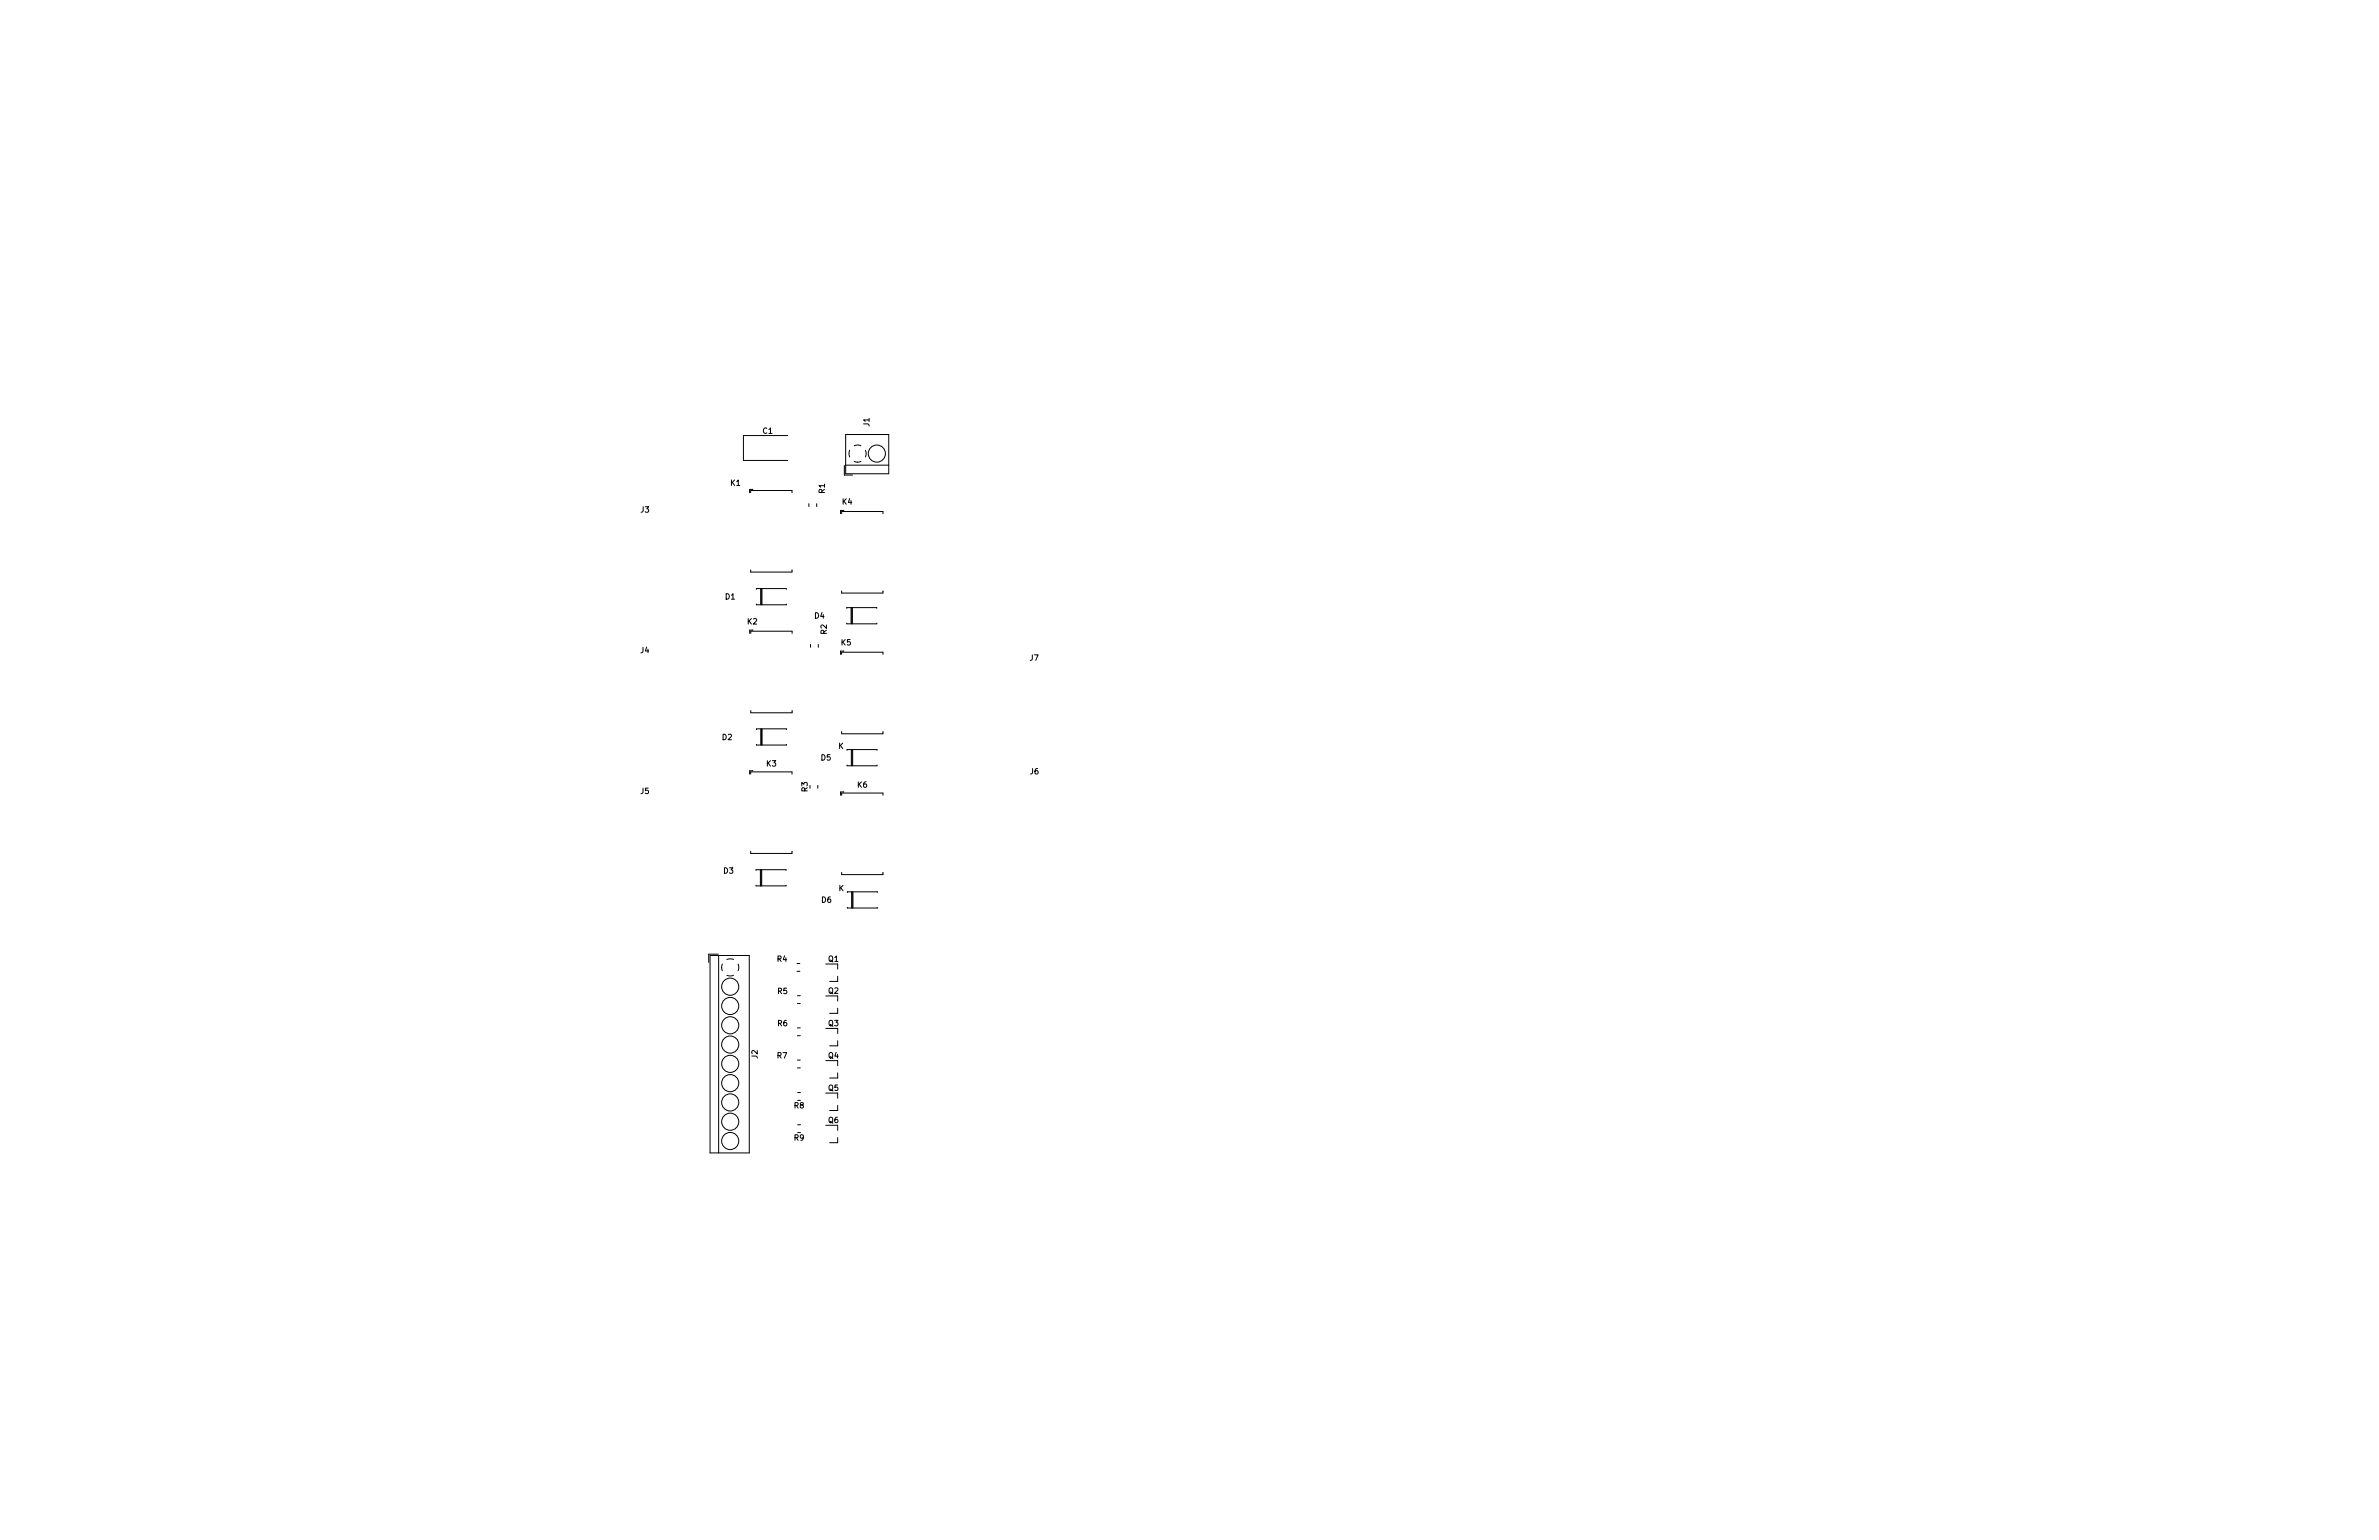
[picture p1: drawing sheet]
<svg xmlns="http://www.w3.org/2000/svg" width="432mm" height="279mm" viewBox="0 0 432 279" stroke-linecap="round" stroke-linejoin="round" font-family="sans-serif">
<defs><g id="words">
<g font-size="1.4">
<text x="157.8" y="77.3" transform="rotate(-90 157.8 77.3)">J1</text>
<text x="138.5" y="78.7">C1</text>
<text x="132.6" y="88.1">K1</text>
<text x="149.7" y="89.5" transform="rotate(-90 149.7 89.5)">R1</text>
<text x="116.3" y="93">J3</text>
<text x="152.9" y="91.5">K4</text>
<text x="131.6" y="108.8">D1</text>
<text x="135.7" y="113.3">K2</text>
<text x="147.9" y="112.2">D4</text>
<text x="116.3" y="118.5">J4</text>
<text x="150" y="115.1" transform="rotate(-90 150 115.1)">R2</text>
<text x="152.7" y="117.1">K5</text>
<text x="186.9" y="119.9">J7</text>
<text x="131.1" y="134.3">D2</text>
<text x="149" y="138">D5</text>
<text x="152.2" y="135.9">K</text>
<text x="139.1" y="139.1">K3</text>
<text x="146.6" y="143.6" transform="rotate(-90 146.6 143.6)">R3</text>
<text x="155.6" y="142.9">K6</text>
<text x="187" y="140.5">J6</text>
<text x="116.3" y="144">J5</text>
<text x="131.3" y="158.5">D3</text>
<text x="152.2" y="161.7">K</text>
<text x="149.1" y="163.8">D6</text>
<text x="141.1" y="174.5">R4</text>
<text x="150.4" y="174.5">Q1</text>
<text x="141.1" y="180.3">R5</text>
<text x="150.4" y="180.3">Q2</text>
<text x="141.1" y="186.2">R6</text>
<text x="150.4" y="186.2">Q3</text>
<text x="137.5" y="192" transform="rotate(-90 137.5 192)">J2</text>
<text x="141.1" y="192">R7</text>
<text x="150.4" y="192">Q4</text>
<text x="150.4" y="197.9">Q5</text>
<text x="144.1" y="201.1">R8</text>
<text x="150.4" y="203.7">Q6</text>
<text x="144.1" y="206.9">R9</text>
</g>
</g></defs>
<g fill="none" stroke="#000" stroke-width=".18">
<path d="M143 79h-8.1v4.5h8.1M153.5 78.8h7.8v7.2h-7.8zM136.3 89.4v-.4h7.5v.4M136.7 88.8h-.6v.6M146.8 91.4v.5M148.2 91.4v.5M152.8 93.2v-.4h7.5v.4M153.2 92.6h-.6v.6M153.3 84.5v1.7h1.5M153.5 84.4h7.8M154.2 81.7l-.1 .6 .1 .6M155 83.7l.7 .2"/>
<path d="M155 80.9l.6-.2 .7 .2M156.3 83.7l-.6 .2M157.1 81.7l.1 .5-.1 .7M136.3 103.4v.4h7.5v-.4M136.3 114.9v-.4h7.5v.4M136.7 114.3h-.6v.6M137.3 106.9v-.1h5.4v.1M137.3 109.6v.1h5.4v-.1M138.1 106.8v2.9M138.2 106.8v2.9M138.3 106.8v2.9M147.1 116.9v.5"/>
<path d="M148.5 116.9v.5M152.8 107.2v.4h7.5v-.4M152.8 118.7v-.4h7.5v.4M153.2 118.1h-.6v.6M153.7 110.4v-.2h5.4v.2M153.7 113v.2h5.4v-.2M154.5 110.2v3M154.6 110.2v3M154.7 110.2v3M136.3 128.9v.4h7.5v-.4M136.7 139.8h-.6v.6M137.3 132.4v-.2h5.4v.2"/>
<path d="M137.3 135v.2h5.4v-.2M138.1 132.2v3M138.2 132.2v3M138.3 132.2v3M152.8 132.7v.4h7.5v-.4M153.7 136.1v-.1h5.5v.1M153.7 138.8v.1h5.5v-.1M154.5 136v2.9M154.6 136v2.9M154.8 136v2.9M136.3 140.4v-.4h7.5v.4M136.3 154.4v.4h7.5v-.4"/>
<path d="M137.2 157.9v-.1h5.5v.1M138 157.8v2.9M138.1 157.8v2.9M138.3 157.8v2.9M148.4 142.5v.5M152.8 144.3v-.4h7.5v.4M152.8 158.3v.4h7.5v-.4M153.2 143.7h-.6v.6M128.9 173.4h7.1v35.8h-7.1zM130.4 173.1h-1.8v1.5M130.4 173.4v35.8M131 175.5l.1 .6"/>
<path d="M131.1 174.9l-.1 .6M131.9 176.9l.7 .2 .5-.2M131.9 174.1l.6-.1 .6 .1M134 174.9l.1 .6-.1 .6M137.2 160.6v.1h5.5v-.1M144.7 174.8h.5M144.7 176.2h.5M149.9 174.9h2.1v.9M152 177.1v1h-1.4M153.8 161.9v-.1h5.4v.1M153.8 164.6v.1h5.4v-.1M154.6 161.8v2.9"/>
<path d="M154.7 161.8v2.9M154.8 161.8v2.9M144.7 180.6h.6M144.7 182.1h.6M144.7 186.5h.6M144.7 187.9h.6M144.7 192.3h.6M144.7 193.7h.6M144.8 198.2h.5M149.9 180.7h2.1v.9M149.9 186.6h2.1v.9M149.9 192.4h2.1v1"/>
<path d="M149.9 198.3h2.1v.9M152 182.9v1h-1.4M152 188.8v.9h-1.4M152 194.7v.9h-1.4M144.8 204.1h.5M149.9 204.2h2.1v.9M152 200.5v1h-1.4M152 206.4v.9h-1.4"/>
<circle cx="159.2" cy="82.3" r="1.56"/>
<circle cx="132.5" cy="179" r="1.56"/>
<circle cx="132.5" cy="193" r="1.55"/>
<circle cx="132.5" cy="189.5" r="1.55"/>
<circle cx="132.5" cy="196.5" r="1.55"/>
<circle cx="132.5" cy="186" r="1.55"/>
<circle cx="132.5" cy="182.5" r="1.55"/>
<circle cx="132.5" cy="207" r="1.55"/>
<circle cx="132.5" cy="200" r="1.55"/>
<circle cx="132.5" cy="203.5" r="1.55"/>
</g>
<use href="#words"/>
</svg>
